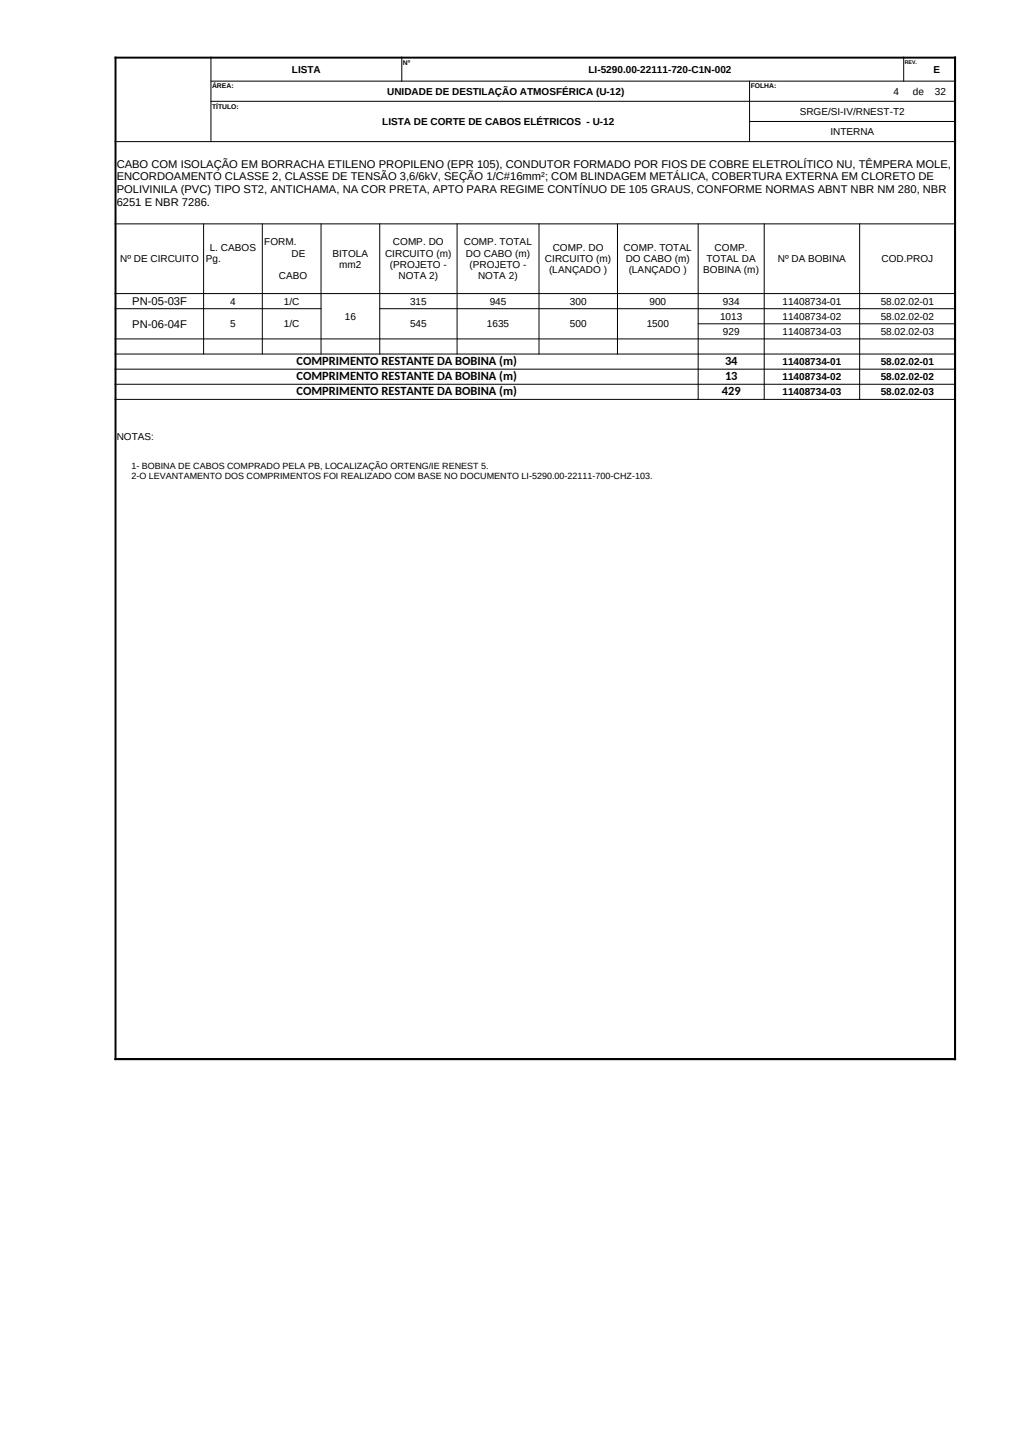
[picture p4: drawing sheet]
<svg xmlns="http://www.w3.org/2000/svg" width="210mm" height="297mm" viewBox="0 0 210 297" stroke-linecap="round" stroke-linejoin="round" font-family="sans-serif">
<defs><g id="words">
<g font-size="2.6">
<text x="61.6" y="75.8">COMPRIMENTO RESTANTE DA BOBINA (m)</text>
<text x="150.6" y="75.8">34</text>
<text x="61.6" y="78.9">COMPRIMENTO RESTANTE DA BOBINA (m)</text>
<text x="61.6" y="82.1">COMPRIMENTO RESTANTE DA BOBINA (m)</text>
<text x="150" y="82.1">429</text>
<text x="150.6" y="78.9">13</text>
</g>
<g font-size="2.3">
<text x="24.2" y="34.9">CABO COM ISOLAÇÃO EM BORRACHA ETILENO PROPILENO (EPR 105), CONDUTOR FORMADO POR FIOS DE COBRE ELETROLÍTICO NU, TÊMPERA MOLE,</text>
<text x="24.2" y="37.5">ENCORDOAMENTO CLASSE 2, CLASSE DE TENSÃO 3,6/6kV, SEÇÃO 1/C#16mm²; COM BLINDAGEM METÁLICA, COBERTURA EXTERNA EM CLORETO DE</text>
<text x="24.2" y="40.1">POLIVINILA (PVC) TIPO ST2, ANTICHAMA, NA COR PRETA, APTO PARA REGIME CONTÍNUO DE 105 GRAUS, CONFORME NORMAS ABNT NBR NM 280, NBR</text>
<text x="24.2" y="42.7">6251 E NBR 7286.</text>
<text x="27.5" y="63.4">PN-05-03F</text>
<text x="27.5" y="68.1">PN-06-04F</text>
</g>
<g font-size="2.1">
<text x="60.6" y="15.1">LISTA</text>
<text x="122.3" y="15.1">LI-5290.00-22111-720-C1N-002</text>
<text x="193.9" y="15.1">E</text>
<text x="80.4" y="19.7">UNIDADE DE DESTILAÇÃO ATMOSFÉRICA (U-12)</text>
<text x="166.1" y="23.9">SRGE/SI-IV/RNEST-T2</text>
<text x="185.6" y="19.7">4</text>
<text x="189.6" y="19.7">de</text>
<text x="194.2" y="19.7">32</text>
<text x="79.4" y="26">LISTA DE CORTE DE CABOS ELÉTRICOS - U-12</text>
<text x="172.5" y="28.1">INTERNA</text>
<text x="43.6" y="52.2">L. CABOS</text>
<text x="54.9" y="51">FORM.</text>
<text x="60.6" y="53.3">DE</text>
<text x="69.1" y="53.3">BITOLA</text>
<text x="80" y="53.3">CIRCUITO (m)</text>
<text x="81.6" y="51">COMP. DO</text>
<text x="96.4" y="51">COMP. TOTAL</text>
<text x="96.8" y="53.3">DO CABO (m)</text>
<text x="114.8" y="52.2">COMP. DO</text>
<text x="129.5" y="52.2">COMP. TOTAL</text>
<text x="148.5" y="52.2">COMP.</text>
<text x="25" y="54.5">Nº DE CIRCUITO</text>
<text x="42.7" y="54.5">Pg.</text>
<text x="57.9" y="58">CABO</text>
<text x="70.5" y="55.7">mm2</text>
<text x="81" y="55.7">(PROJETO -</text>
<text x="82.8" y="58">NOTA 2)</text>
<text x="97.5" y="55.7">(PROJETO -</text>
<text x="99.3" y="58">NOTA 2)</text>
<text x="113.2" y="54.5">CIRCUITO (m)</text>
<text x="114.1" y="56.8">(LANÇADO )</text>
<text x="130" y="54.5">DO CABO (m)</text>
<text x="130.6" y="56.8">(LANÇADO )</text>
<text x="146.1" y="56.8">BOBINA (m)</text>
<text x="146.8" y="54.5">TOTAL DA</text>
<text x="161.6" y="54.5">Nº DA BOBINA</text>
<text x="183.1" y="54.5">COD.PROJ</text>
<text x="47.8" y="63.3">4</text>
<text x="59" y="63.3">1/C</text>
<text x="85.2" y="63.3">315</text>
<text x="101.7" y="63.3">945</text>
<text x="118.4" y="63.3">300</text>
<text x="134.9" y="63.3">900</text>
<text x="150.2" y="63.3">934</text>
<text x="162.5" y="63.3">11408734-01</text>
<text x="182.9" y="63.3">58.02.02-01</text>
<text x="47.8" y="68">5</text>
<text x="59" y="68">1/C</text>
<text x="71.6" y="66.4">16</text>
<text x="85.2" y="68">545</text>
<text x="101.1" y="68">1635</text>
<text x="118.4" y="68">500</text>
<text x="134.3" y="68">1500</text>
<text x="149.6" y="66.4">1013</text>
<text x="150.2" y="69.6">929</text>
<text x="162.5" y="66.4">11408734-02</text>
<text x="162.5" y="69.6">11408734-03</text>
<text x="182.9" y="66.4">58.02.02-02</text>
<text x="182.9" y="69.6">58.02.02-03</text>
<text x="162.5" y="75.9">11408734-01</text>
<text x="182.9" y="75.9">58.02.02-01</text>
<text x="162.5" y="79">11408734-02</text>
<text x="162.5" y="82.2">11408734-03</text>
<text x="182.9" y="79">58.02.02-02</text>
<text x="182.9" y="82.2">58.02.02-03</text>
<text x="24.2" y="91.4">NOTAS:</text>
</g>
<g font-size="1.9">
<text x="27.3" y="97.4">1- BOBINA DE CABOS COMPRADO PELA PB, LOCALIZAÇÃO ORTENG/IE RENEST 5.</text>
<text x="27.3" y="99.5">2-O LEVANTAMENTO DOS COMPRIMENTOS FOI REALIZADO COM BASE NO DOCUMENTO LI-5290.00-22111-700-CHZ-103.</text>
</g>
<g font-size="1.4">
<text x="83.7" y="13.5">Nº</text>
<text x="44.1" y="18.4">ÁREA:</text>
<text x="44.1" y="22.6">TÍTULO:</text>
<text x="155.9" y="18.4">FOLHA:</text>
</g>
<text font-size="1.1" x="188" y="13.2">REV.</text>
</g></defs>
<path d="M23.8 12h174.8M24 11.8v208.5M198.4 11.8v208.5M23.8 220.1h174.8" fill="none" stroke="#000" stroke-width=".41"/>
<g fill="none" stroke="#000" stroke-width=".21">
<path d="M43.7 16.9h154.9M43.8 11.8v17.7M83.5 11.8v5.1M155.7 16.8v12.7M187.7 11.8v5.1M23.8 29.4h174.8M43.7 21.1h154.9M155.6 25.2h43M23.8 46.5h174.8M42.3 46.4v27.3M54.5 46.4v27.3M66.7 46.4v27.3"/>
<path d="M78.9 46.4v27.3M94.9 46.4v27.3M112 46.4v27.3M128.3 46.4v27.3M145 46.4v36.7M158.7 46.4v36.7M178.6 46.4v36.7M23.8 61h174.8M23.8 64.2h43M23.8 70.4h174.8M23.8 73.6h174.8M23.8 76.7h174.8"/>
<path d="M23.8 79.9h174.8M78.8 64.2h119.8M144.9 67.3h53.7M23.8 83h174.8"/>
</g>
<use href="#words"/>
</svg>
